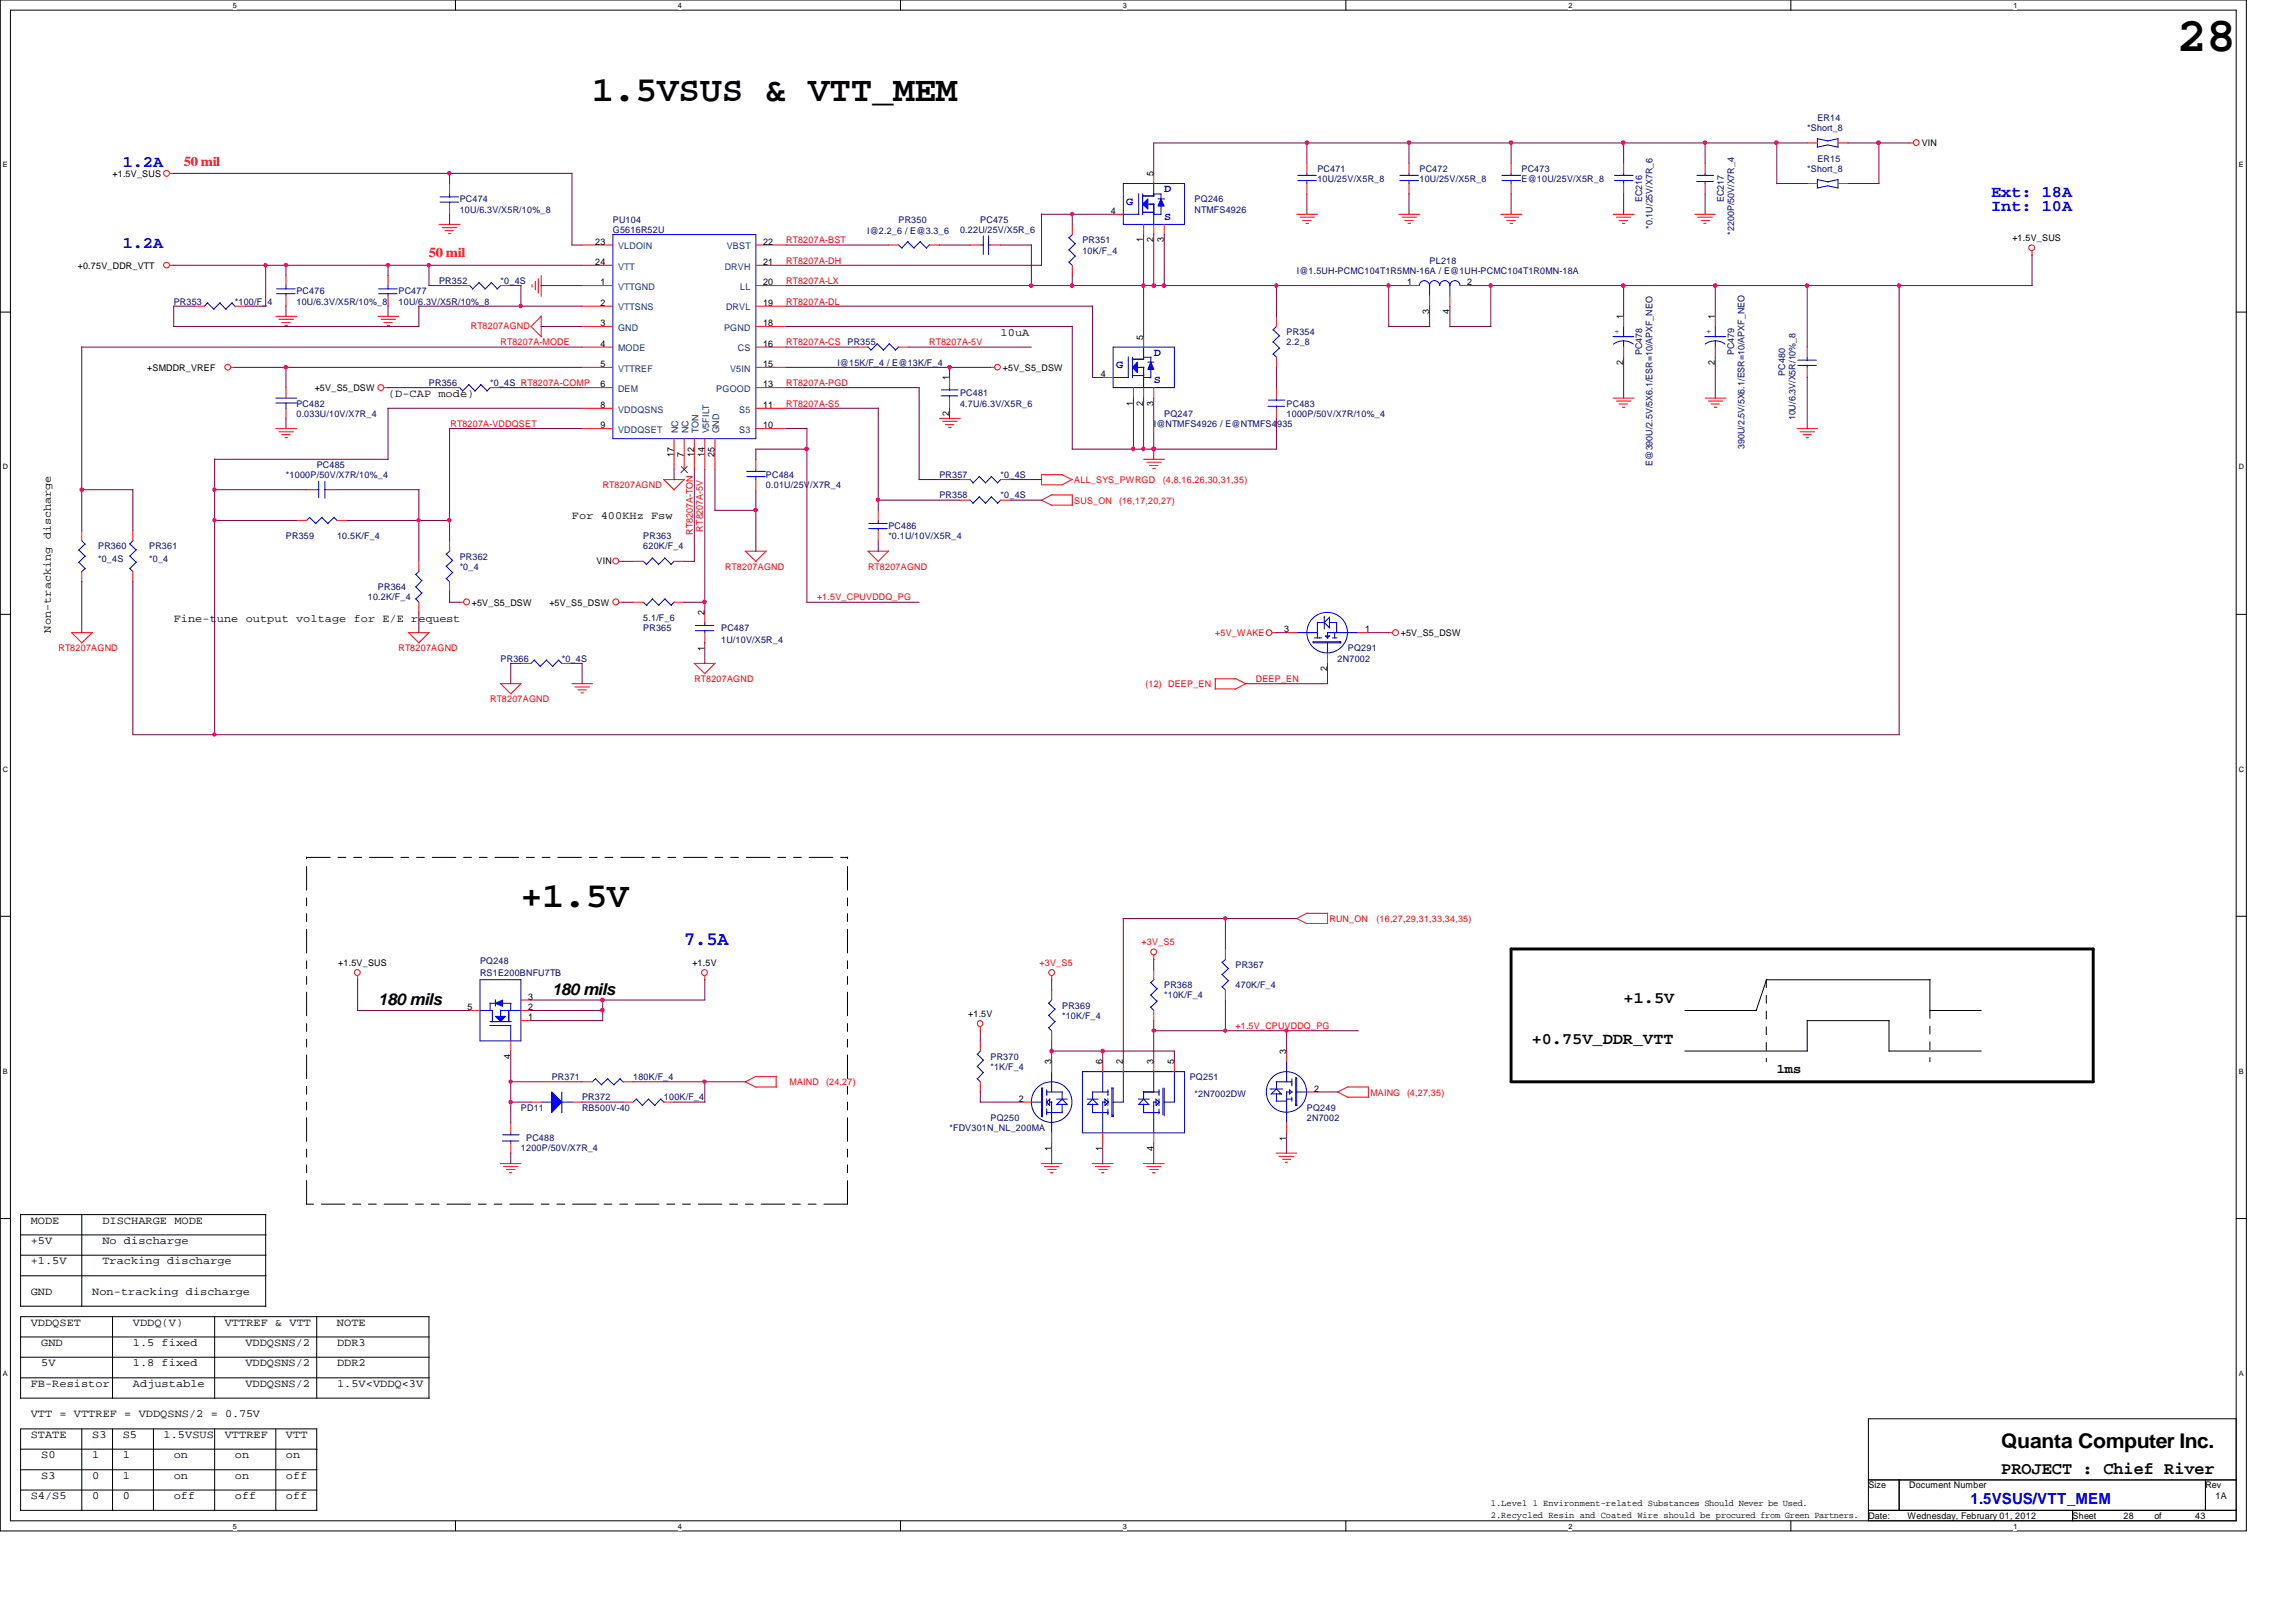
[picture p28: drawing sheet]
<svg xmlns="http://www.w3.org/2000/svg" width="297mm" height="210mm" viewBox="0 0 297 210" stroke-linecap="round" stroke-linejoin="round" font-family="sans-serif">
<defs><g id="words">
<text font-size="6.3" x="281.6" y="6.6">28</text>
<g font-size="4.6">
<text x="76.6" y="13.1">1.5VSUS &amp; VTT_MEM</text>
<text x="67.4" y="117.4">+1.5V</text>
</g>
<text font-size="2.6" x="258.9" y="187.3">Quanta Computer Inc.</text>
<text font-size="2.5" fill="#00f" x="88.5" y="122.3">7.5A</text>
<text font-size="2.2" x="258.9" y="190.7">PROJECT : Chief River</text>
<g font-size="2.1" fill="#00f">
<text x="15.9" y="21.5">1.2A</text>
<text x="257.6" y="25.5">Ext: 18A</text>
<text x="257.6" y="27.3">Int: 10A</text>
<text x="15.9" y="32.1">1.2A</text>
</g>
<g font-size="2.1">
<text x="48.9" y="130">180 mils</text>
<text x="71.4" y="128.7">180 mils</text>
<text x="210.1" y="129.8">+1.5V</text>
<text x="198.2" y="135.1">+0.75V_DDR_VTT</text>
</g>
<text font-size="2" fill="#00f" x="254.9" y="194.7">1.5VSUS/VTT_MEM</text>
<g font-size="1.7" fill="#f00">
<text x="23.8" y="21.4">50 mil</text>
<text x="55.5" y="33.3">50 mil</text>
</g>
<text font-size="1.7" x="229.9" y="138.9">1ms</text>
<g font-size="1.4" fill="#00f">
<text x="145.7" y="26.5">G</text>
<text x="150.6" y="24.9">D</text>
<text x="150.6" y="28.5">S</text>
<text x="144.4" y="47.6">G</text>
<text x="149.3" y="46.1">D</text>
<text x="149.3" y="49.6">S</text>
</g>
<g font-size="1.4">
<text x="129.5" y="43.4">10uA</text>
<text x="50.2" y="51.4">(D-CAP mode)</text>
<text x="74" y="67.2">For 400KHz Fsw</text>
<text x="6.6" y="81.9" transform="rotate(-90 6.6 81.9)">Non-tracking discharge</text>
<text x="22.5" y="80.4">Fine-tune output voltage for E/E request</text>
<text x="4" y="158.4">MODE</text>
<text x="4" y="161">+5V</text>
<text x="13.2" y="158.4">DISCHARGE MODE</text>
<text x="13.2" y="161">No discharge</text>
<text x="4" y="163.6">+1.5V</text>
<text x="4" y="167.6">GND</text>
<text x="11.9" y="167.6">Non-tracking discharge</text>
<text x="13.2" y="163.6">Tracking discharge</text>
<text x="4" y="171.6">VDDQSET</text>
<text x="17.2" y="171.6">VDDQ(V)</text>
<text x="29.1" y="171.6">VTTREF &amp; VTT</text>
<text x="43.6" y="171.6">NOTE</text>
<text x="4" y="179.5">FB-Resistor</text>
<text x="5.3" y="174.2">GND</text>
<text x="5.3" y="176.8">5V</text>
<text x="17.2" y="174.2">1.5 fixed</text>
<text x="17.2" y="176.8">1.8 fixed</text>
<text x="17.2" y="179.5">Adjustable</text>
<text x="31.7" y="174.2">VDDQSNS/2</text>
<text x="31.7" y="176.8">VDDQSNS/2</text>
<text x="31.7" y="179.5">VDDQSNS/2</text>
<text x="43.6" y="174.2">DDR3</text>
<text x="43.6" y="176.8">DDR2</text>
<text x="43.6" y="179.5">1.5V&lt;VDDQ&lt;3V</text>
<text x="4" y="183.4">VTT = VTTREF = VDDQSNS/2 = 0.75V</text>
<text x="4" y="186.1">STATE</text>
<text x="5.3" y="188.7">S0</text>
<text x="5.3" y="191.4">S3</text>
<text x="11.9" y="186.1">S3</text>
<text x="11.9" y="188.7">1</text>
<text x="11.9" y="191.4">0</text>
<text x="15.9" y="186.1">S5</text>
<text x="15.9" y="188.7">1</text>
<text x="15.9" y="191.4">1</text>
<text x="21.2" y="186.1">1.5VSUS</text>
<text x="22.5" y="188.7">on</text>
<text x="22.5" y="191.4">on</text>
<text x="29.1" y="186.1">VTTREF</text>
<text x="30.4" y="188.7">on</text>
<text x="30.4" y="191.4">on</text>
<text x="37" y="186.1">VTT</text>
<text x="37" y="188.7">on</text>
<text x="37" y="191.4">off</text>
<text x="4" y="194">S4/S5</text>
<text x="11.9" y="194">0</text>
<text x="15.9" y="194">0</text>
<text x="22.5" y="194">off</text>
<text x="30.4" y="194">off</text>
<text x="37" y="194">off</text>
</g>
<g font-size="1.2" fill="#000080">
<text x="233.8" y="16.9">*Short_8</text>
<text x="235.1" y="15.6">ER14</text>
<text x="170.4" y="22.2">PC471</text>
<text x="170.4" y="23.5">10U/25V/X5R_8</text>
<text x="183.6" y="22.2">PC472</text>
<text x="183.6" y="23.5">10U/25V/X5R_8</text>
<text x="196.8" y="22.2">PC473</text>
<text x="196.8" y="23.5">E@10U/25V/X5R_8</text>
<text x="233.8" y="22.2">*Short_8</text>
<text x="235.1" y="20.9">ER15</text>
<text x="59.5" y="26.2">PC474</text>
<text x="59.5" y="27.5">10U/6.3V/X5R/10%_8</text>
<text x="79.3" y="28.8">PU104</text>
<text x="116.2" y="28.8">PR350</text>
<text x="126.8" y="28.8">PC475</text>
<text x="154.6" y="26.2">PQ246</text>
<text x="154.6" y="27.5">NTMFS4926</text>
<text x="212.5" y="26.2" transform="rotate(-90 212.5 26.2)">EC216</text>
<text x="213.8" y="29.6" transform="rotate(-90 213.8 29.6)">*0.1U/25V/X7R_6</text>
<text x="223" y="26.2" transform="rotate(-90 223 26.2)">EC217</text>
<text x="79.3" y="30.1">G5616R52U</text>
<text x="112.2" y="30.3">I@2.2_6 / E@3.3_6</text>
<text x="124.2" y="30.1">0.22U/25V/X5R_6</text>
<text x="140" y="31.5">PR351</text>
<text x="140" y="32.8">10K/F_4</text>
<text x="167.8" y="35.4">I@1.5UH-PCMC104T1R5MN-16A / E@1UH-PCMC104T1R0MN-18A</text>
<text x="185" y="34.1">PL218</text>
<text x="224.4" y="30.4" transform="rotate(-90 224.4 30.4)">*2200P/50V/X7R_4</text>
<text x="22.5" y="39.4">PR353</text>
<text x="30.4" y="39.4">*100/F_4</text>
<text x="38.4" y="38.1">PC476</text>
<text x="38.4" y="39.4">10U/6.3V/X5R/10%_8</text>
<text x="51.6" y="38.1">PC477</text>
<text x="51.6" y="39.4">10U/6.3V/X5R/10%_8</text>
<text x="56.8" y="36.7">PR352</text>
<text x="64.8" y="36.7">*0_4S</text>
<text x="108.3" y="47.3">I@15K/F_4 / E@13K/F_4</text>
<text x="109.6" y="44.7">PR355</text>
<text x="166.5" y="43.3">PR354</text>
<text x="166.5" y="44.7">2.2_8</text>
<text x="212.5" y="46" transform="rotate(-90 212.5 46)">PC478</text>
<text x="224.4" y="46" transform="rotate(-90 224.4 46)">PC479</text>
<text x="38.4" y="52.6">PC482</text>
<text x="38.4" y="53.9">0.033U/10V/X7R_4</text>
<text x="55.5" y="50">PR356</text>
<text x="63.4" y="50">*0_4S RT8207A-COMP</text>
<text x="124.2" y="51.3">PC481</text>
<text x="124.2" y="52.6">4.7U/6.3V/X5R_6</text>
<text x="150.6" y="53.9">PQ247</text>
<text x="166.5" y="52.6">PC483</text>
<text x="166.5" y="53.9">1000P/50V/X7R/10%_4</text>
<text x="231" y="48.6" transform="rotate(-90 231 48.6)">PC480</text>
<text x="149.3" y="55.2">I@NTMFS4926 / E@NTMFS4935</text>
<text x="225.7" y="58.1" transform="rotate(-90 225.7 58.1)">390U/2.5V/5X6.1/ESR=10/APXF_NEO</text>
<text x="232.3" y="54.4" transform="rotate(-90 232.3 54.4)">10U/6.3V/X5R/10%_8</text>
<text x="37" y="61.8">*1000P/50V/X7R/10%_4</text>
<text x="41" y="60.5">PC485</text>
<text x="99.1" y="61.8">PC484</text>
<text x="99.1" y="63.2">0.01U/25V/X7R_4</text>
<text x="121.5" y="61.8">PR357</text>
<text x="121.5" y="64.5">PR358</text>
<text x="129.5" y="61.8">*0_4S</text>
<text x="129.5" y="64.5">*0_4S</text>
<text x="213.8" y="60.2" transform="rotate(-90 213.8 60.2)">E@390U/2.5V/5X6.1/ESR=10/APXF_NEO</text>
<text x="12.7" y="71.1">PR360</text>
<text x="19.3" y="71.1">PR361</text>
<text x="37" y="69.8">PR359</text>
<text x="43.6" y="69.8">10.5K/F_4</text>
<text x="83.2" y="69.8">PR363</text>
<text x="83.2" y="71.1">620K/F_4</text>
<text x="114.9" y="68.5">PC486</text>
<text x="114.9" y="69.8">*0.1U/10V/X5R_4</text>
<text x="12.7" y="72.7">*0_4S</text>
<text x="19.3" y="72.7">*0_4</text>
<text x="47.6" y="77.7">10.2K/F_4</text>
<text x="48.9" y="76.4">PR364</text>
<text x="59.5" y="72.4">PR362</text>
<text x="59.5" y="73.7">*0_4</text>
<text x="83.2" y="81.7">PR365</text>
<text x="83.2" y="80.3">5.1/F_6</text>
<text x="93.3" y="81.7">PC487</text>
<text x="93.3" y="83.2">1U/10V/X5R_4</text>
<text x="64.8" y="85.6">PR366</text>
<text x="72.7" y="85.6">*0_4S</text>
<text x="173.1" y="85.6">2N7002</text>
<text x="174.4" y="84.3">PQ291</text>
<text x="62.1" y="124.7">PQ248</text>
<text x="159.8" y="125.3">PR367</text>
<text x="62.1" y="126.3">RS1E200BNFU7TB</text>
<text x="137.4" y="130.5">PR369</text>
<text x="137.4" y="131.9">*10K/F_4</text>
<text x="150.6" y="127.9">PR368</text>
<text x="150.6" y="129.2">*10K/F_4</text>
<text x="159.8" y="127.9">470K/F_4</text>
<text x="128.1" y="137.1">PR370</text>
<text x="67.4" y="143.7">PD11</text>
<text x="71.4" y="139.8">PR371</text>
<text x="75.3" y="142.4">PR372</text>
<text x="75.3" y="143.7">RB500V-40</text>
<text x="81.9" y="139.8">180K/F_4</text>
<text x="85.9" y="142.4">100K/F_4</text>
<text x="128.1" y="138.5">*1K/F_4</text>
<text x="153.9" y="139.8">PQ251</text>
<text x="154.6" y="141.9">*2N7002DW</text>
<text x="169.1" y="143.7">PQ249</text>
<text x="67.4" y="149">1200P/50V/X7R_4</text>
<text x="68.1" y="147.7">PC488</text>
<text x="122.8" y="146.4">*FDV301N_NL_200MA</text>
<text x="128.1" y="145.1">PQ250</text>
<text x="169.1" y="145.1">2N7002</text>
</g>
<g font-size="1.2">
<text x="14.6" y="22.9">+1.5V_SUS</text>
<text x="149.2" y="22.8" transform="rotate(-90 149.2 22.8)">5</text>
<text x="248.6" y="18.9">VIN</text>
<text x="143.7" y="27.7">4</text>
<text x="10.1" y="34.8">+0.75V_DDR_VTT</text>
<text x="77" y="31.7">23</text>
<text x="77" y="34.3">24</text>
<text x="98.7" y="31.7">22</text>
<text x="98.7" y="34.3">21</text>
<text x="147.9" y="31.4" transform="rotate(-90 147.9 31.4)">1</text>
<text x="149.2" y="31.4" transform="rotate(-90 149.2 31.4)">2</text>
<text x="150.6" y="31.4" transform="rotate(-90 150.6 31.4)">3</text>
<text x="260.3" y="31.2">+1.5V_SUS</text>
<text x="77.7" y="36.9">1</text>
<text x="77.7" y="39.6">2</text>
<text x="98.7" y="36.9">20</text>
<text x="98.7" y="39.6">19</text>
<text x="182" y="36.9">1</text>
<text x="184.9" y="40.6" transform="rotate(-90 184.9 40.6)">3</text>
<text x="187.5" y="40.6" transform="rotate(-90 187.5 40.6)">4</text>
<text x="189.8" y="36.9">2</text>
<text x="210" y="41.3" transform="rotate(-90 210 41.3)">1</text>
<text x="221.9" y="41.3" transform="rotate(-90 221.9 41.3)">1</text>
<text x="19" y="48">+SMDDR_VREF</text>
<text x="77.7" y="47.5">5</text>
<text x="77.7" y="44.9">4</text>
<text x="77.7" y="42.2">3</text>
<text x="98.7" y="42.2">18</text>
<text x="98.7" y="44.9">16</text>
<text x="98.7" y="47.5">15</text>
<text x="129.7" y="48">+5V_S5_DSW</text>
<text x="147.9" y="44" transform="rotate(-90 147.9 44)">5</text>
<text x="210" y="47.2" transform="rotate(-90 210 47.2)">2</text>
<text x="221.9" y="47.2" transform="rotate(-90 221.9 47.2)">2</text>
<text x="40.7" y="50.6">+5V_S5_DSW</text>
<text x="77.7" y="50.1">6</text>
<text x="77.7" y="52.8">8</text>
<text x="98.7" y="50.1">13</text>
<text x="98.7" y="52.8">11</text>
<text x="122.8" y="53.8" transform="rotate(-90 122.8 53.8)">2</text>
<text x="122.8" y="49.2" transform="rotate(-90 122.8 49.2)">1</text>
<text x="142.4" y="48.8">4</text>
<text x="146.6" y="52.5" transform="rotate(-90 146.6 52.5)">1</text>
<text x="147.9" y="52.5" transform="rotate(-90 147.9 52.5)">2</text>
<text x="149.2" y="52.5" transform="rotate(-90 149.2 52.5)">3</text>
<text x="77.7" y="55.4">9</text>
<text x="87.2" y="59.1" transform="rotate(-90 87.2 59.1)">17</text>
<text x="88.5" y="59.1" transform="rotate(-90 88.5 59.1)">7</text>
<text x="89.8" y="59.1" transform="rotate(-90 89.8 59.1)">12</text>
<text x="91.1" y="59.1" transform="rotate(-90 91.1 59.1)">14</text>
<text x="92.5" y="59.1" transform="rotate(-90 92.5 59.1)">25</text>
<text x="98.7" y="55.4">10</text>
<text x="77.2" y="72.9">VIN</text>
<text x="61" y="78.4">+5V_S5_DSW</text>
<text x="71.1" y="78.4">+5V_S5_DSW</text>
<text x="91.1" y="79.6" transform="rotate(-90 91.1 79.6)">2</text>
<text x="166.2" y="81.8">3</text>
<text x="176.6" y="81.8">1</text>
<text x="181.2" y="82.3">+5V_S5_DSW</text>
<text x="91.1" y="84.2" transform="rotate(-90 91.1 84.2)">1</text>
<text x="171.7" y="86.9" transform="rotate(-90 171.7 86.9)">2</text>
<text x="43.8" y="125">+1.5V_SUS</text>
<text x="89.6" y="125">+1.5V</text>
<text x="60.5" y="130.7">5</text>
<text x="68.3" y="130.7">2</text>
<text x="68.3" y="129.4">3</text>
<text x="125.3" y="131.6">+1.5V</text>
<text x="66" y="137" transform="rotate(-90 66 137)">4</text>
<text x="68.3" y="132">1</text>
<text x="136" y="137.8" transform="rotate(-90 136 137.8)">3</text>
<text x="142.6" y="137.8" transform="rotate(-90 142.6 137.8)">6</text>
<text x="145.3" y="137.8" transform="rotate(-90 145.3 137.8)">2</text>
<text x="149.2" y="137.8" transform="rotate(-90 149.2 137.8)">3</text>
<text x="151.9" y="137.8" transform="rotate(-90 151.9 137.8)">5</text>
<text x="166.4" y="136.4" transform="rotate(-90 166.4 136.4)">3</text>
<text x="131.8" y="142.6">2</text>
<text x="170" y="141.3">2</text>
<text x="136" y="148.9" transform="rotate(-90 136 148.9)">1</text>
<text x="142.6" y="148.9" transform="rotate(-90 142.6 148.9)">1</text>
<text x="149.2" y="148.9" transform="rotate(-90 149.2 148.9)">4</text>
<text x="166.4" y="147.6" transform="rotate(-90 166.4 147.6)">1</text>
<text x="192.9" y="194.9">1.Level 1 Environment-related Substances Should Never be Used.</text>
<text x="192.9" y="196.5">2.Recycled Resin and Coated Wire should be procured from Green Partners.</text>
<text x="241.7" y="192.6">Size</text>
<text x="241.7" y="196.6">Date:</text>
<text x="246.8" y="196.6">Wednesday, February 01, 2012</text>
<text x="247" y="192.6">Document Number</text>
<text x="268.1" y="196.6">Sheet</text>
<text x="274.7" y="196.6">28</text>
<text x="278.7" y="196.6">of</text>
<text x="284" y="196.6">43</text>
<text x="285.3" y="192.6">Rev</text>
<text x="286.6" y="193.9">1A</text>
</g>
<g font-size="1.2" fill="#004080">
<text x="80" y="32.3">VLDOIN</text>
<text x="80" y="34.9">VTT</text>
<text x="93.8" y="34.9">DRVH</text>
<text x="94" y="32.3">VBST</text>
<text x="80" y="40.2">VTTSNS</text>
<text x="80" y="37.5">VTTGND</text>
<text x="93.9" y="40.2">DRVL</text>
<text x="95.8" y="37.5">LL</text>
<text x="80" y="45.5">MODE</text>
<text x="80" y="42.8">GND</text>
<text x="93.7" y="42.8">PGND</text>
<text x="95.5" y="45.5">CS</text>
<text x="80" y="50.7">DEM</text>
<text x="80" y="53.4">VDDQSNS</text>
<text x="80" y="48.1">VTTREF</text>
<text x="92.7" y="50.7">PGOOD</text>
<text x="94.4" y="48.1">V5IN</text>
<text x="95.6" y="53.4">S5</text>
<text x="80" y="56">VDDQSET</text>
<text x="87.8" y="56.1" transform="rotate(-90 87.8 56.1)">NC</text>
<text x="89.1" y="56.1" transform="rotate(-90 89.1 56.1)">NC</text>
<text x="90.4" y="56.1" transform="rotate(-90 90.4 56.1)">TON</text>
<text x="91.7" y="56.1" transform="rotate(-90 91.7 56.1)">V5FILT</text>
<text x="93" y="56.1" transform="rotate(-90 93 56.1)">GND</text>
<text x="95.6" y="56">S3</text>
</g>
<g font-size="1.2" fill="#f00">
<text x="101.7" y="31.5">RT8207A-BST</text>
<text x="101.7" y="34.1">RT8207A-DH</text>
<text x="101.7" y="36.7">RT8207A-LX</text>
<text x="101.7" y="39.4">RT8207A-DL</text>
<text x="60.9" y="42.5">RT8207AGND</text>
<text x="64.8" y="44.7">RT8207A-MODE</text>
<text x="101.7" y="44.7">RT8207A-CS</text>
<text x="120.2" y="44.7">RT8207A-5V</text>
<text x="101.7" y="50">RT8207A-PGD</text>
<text x="101.7" y="52.6">RT8207A-S5</text>
<text x="58.3" y="55.2">RT8207A-VDDQSET</text>
<text x="78" y="63.2">RT8207AGND</text>
<text x="139" y="62.5">ALL_SYS_PWRGD</text>
<text x="139" y="65.3">SUS_ON</text>
<text x="144.8" y="65.3">(16,17,20,27)</text>
<text x="150.4" y="62.5">(4,8,16,26,30,31,35)</text>
<text x="89.6" y="69.2" transform="rotate(-90 89.6 69.2)">RT8207A-TON</text>
<text x="90.9" y="68.8" transform="rotate(-90 90.9 68.8)">RT8207A-5V</text>
<text x="93.8" y="73.7">RT8207AGND</text>
<text x="105.7" y="77.7">+1.5V_CPUVDDQ_PG</text>
<text x="112.3" y="73.7">RT8207AGND</text>
<text x="157.2" y="82.3">+5V_WAKE</text>
<text x="7.6" y="84.3">RT8207AGND</text>
<text x="51.6" y="84.3">RT8207AGND</text>
<text x="89.8" y="88.3">RT8207AGND</text>
<text x="148.2" y="88.9">(12) DEEP_EN</text>
<text x="162.5" y="88.3">DEEP_EN</text>
<text x="63.4" y="90.9">RT8207AGND</text>
<text x="172" y="119.3">RUN_ON</text>
<text x="178.1" y="119.3">(16,27,29,31,33,34,35)</text>
<text x="134.5" y="125">+3V_S5</text>
<text x="147.7" y="122.3">+3V_S5</text>
<text x="159.8" y="133.2">+1.5V_CPUVDDQ_PG</text>
<text x="102.1" y="140.4">MAIND</text>
<text x="106.9" y="140.4">(24,27)</text>
<text x="177.3" y="141.8">MAING</text>
<text x="182" y="141.8">(4,27,35)</text>
</g>
<g font-size="1.2" fill="#00f">
<text x="208.9" y="43.2">+</text>
<text x="220.7" y="43.2">+</text>
</g>
<g font-size=".9">
<text x="30.1" y="1">5</text>
<text x="87.7" y="1">4</text>
<text x="145.3" y="1">3</text>
<text x="202.9" y="1">2</text>
<text x="260.5" y="1">1</text>
<text x=".4" y="21.7">E</text>
<text x="289.6" y="21.7">E</text>
<text x=".4" y="60.7">D</text>
<text x="289.6" y="60.7">D</text>
<text x=".4" y="99.9">C</text>
<text x="289.6" y="99.9">C</text>
<text x=".4" y="138.9">B</text>
<text x="289.6" y="138.9">B</text>
<text x=".4" y="178.1">A</text>
<text x="289.6" y="178.1">A</text>
<text x="30.1" y="197.8">5</text>
<text x="87.7" y="197.8">4</text>
<text x="145.3" y="197.8">3</text>
<text x="202.9" y="197.8">2</text>
<text x="260.5" y="197.8">1</text>
</g>
</g></defs>
<path d="M0 0h290.6v198.1h-290.6zM1.4 1.3h287.9v195.5h-287.9z" fill="none" stroke="#000" stroke-width=".13"/>
<g fill="#fff">
<path d="M30.1 .2h.5v1h-.5z"/>
<path d="M30.1 197h.5v1h-.5z"/>
</g>
<path d="M58.9 0v1.3M58.9 196.8v1.3" fill="none" stroke="#000" stroke-width=".13"/>
<g fill="#fff">
<path d="M87.7 .2h.5v1h-.5z"/>
<path d="M87.7 197h.5v1h-.5z"/>
</g>
<path d="M116.5 0v1.3M116.5 196.8v1.3" fill="none" stroke="#000" stroke-width=".13"/>
<g fill="#fff">
<path d="M145.3 .2h.5v1h-.5z"/>
<path d="M145.3 197h.5v1h-.5z"/>
</g>
<path d="M174.1 0v1.3M174.1 196.8v1.3" fill="none" stroke="#000" stroke-width=".13"/>
<g fill="#fff">
<path d="M202.9 .2h.5v1h-.5z"/>
<path d="M202.9 197h.5v1h-.5z"/>
</g>
<path d="M231.7 0v1.3M231.7 196.8v1.3" fill="none" stroke="#000" stroke-width=".13"/>
<g fill="#fff">
<path d="M260.5 .2h.5v1h-.5z"/>
<path d="M260.5 197h.5v1h-.5z"/>
<path d="M.4 20.8h.6v1.1h-.6z"/>
<path d="M289.6 20.8h.7v1.1h-.7z"/>
<path d="M.4 59.9h.7v1.1h-.7z"/>
<path d="M289.6 59.9h.7v1.1h-.7z"/>
</g>
<path d="M0 40.4h1.4M289.3 40.4h1.3" fill="none" stroke="#000" stroke-width=".13"/>
<g fill="#fff">
<path d="M.4 99h.7v1.1h-.7z"/>
<path d="M289.6 99h.7v1.1h-.7z"/>
</g>
<path d="M0 79.5h1.4M289.3 79.5h1.3" fill="none" stroke="#000" stroke-width=".13"/>
<g fill="#fff">
<path d="M.4 138.1h.6v1h-.6z"/>
<path d="M289.6 138.1h.7v1h-.7z"/>
</g>
<path d="M0 118.6h1.4M289.3 118.6h1.3" fill="none" stroke="#000" stroke-width=".13"/>
<g fill="#fff">
<path d="M.4 177.2h.6v1.1h-.6z"/>
<path d="M289.6 177.2h.7v1.1h-.7z"/>
</g>
<g fill="none" stroke="#000" stroke-width=".13">
<path d="M218 130.8h9.2M218 136h15.8M228.5 126.8h21.2M228.6 126.7l-1.4 4.1M233.8 132v4M233.8 132.1h10.6M244.4 136h11.9M244.4 132.1v4M249.7 130.8h6.6M249.7 126.8v4M0 157.7h1.4M2.7 157.1v12"/>
<path d="M2.7 157.2h31.7M2.7 159.8h31.7M10.6 157.2v11.9M34.4 157.2v11.9M289.3 157.7h1.3M2.7 173h52.8M2.7 175.6h52.8M2.7 178.3h52.8M2.7 169h31.7M2.7 162.4h31.7M2.7 165.1h31.7M14.6 170.4v10.6"/>
<path d="M27.8 170.4v10.6M41 170.4v10.6M55.5 170.4v10.6M55.5 170.4h-52.8v10.6M2.7 187.5h38.3M2.7 190.2h38.3M2.7 192.8h38.3M2.7 195.5h38.3M2.7 180.9h52.8M10.6 184.9v10.6M14.6 184.9v10.6M19.9 184.9v10.6"/>
<path d="M27.8 184.9v10.6M35.7 184.9v10.6M41 184.9v10.6M41 184.9h-38.3v10.6M241.7 195.5h47.6M241.7 183.6h47.6v13.2h-47.6zM241.7 191.5h47.6M245.7 191.5v4M268.1 195.5v1.3M285.3 191.5v4"/>
</g>
<path d="M39.7 111h70M39.7 155.8v-44.9M109.6 155.8v-44.9M109.6 155.8h-70" fill="none" stroke="#000" stroke-width=".13" stroke-dasharray="3 1 1 1 1 1"/>
<path d="M228.5 126.8v10.6M249.7 130.8v6.6" fill="none" stroke="#000" stroke-width=".13" stroke-dasharray="1 1 1 1 1 1 1 1"/>
<path d="M195.5 122.8h75.3v17.2h-75.3z" fill="none" stroke="#000" stroke-width=".38"/>
<g fill="none" stroke="#f00" stroke-width=".13">
<path d="M247 18.5h.6M22 22.4h.5M22 34.3h.5M56.8 29h2.7M57.2 29.5h1.9M57.6 29.8h1.1M58 30.2h.3M68.8 36.8v.4M69.3 36.4v1.1M69.6 36.1v1.8M70 35.6v2.8M125.5 31.7h1.3"/>
<path d="M128.1 31.7h1.4M167.8 27.7h2.7M168.2 28.1h1.8M168.5 28.5h1.1M168.9 28.9h.4M181 27.7h2.7M181.4 28.1h1.9M181.7 28.5h1.1M182.2 28.9h.3M194.2 27.7h2.7M194.6 28.1h1.9M194.9 28.5h1.1"/>
<path d="M195.4 28.9h.3M208.7 27.7h2.7M209.1 28.1h1.9M209.5 28.5h1.1M209.9 28.9h.3M219.2 27.7h2.7M219.6 28.1h1.9M220.1 28.5h1.1M220.4 28.9h.3M262.9 32.5v.6M29.9 47.5h.5M35.7 55.5h2.7"/>
<path d="M35.7 40.9h2.7M36.1 55.9h1.9M36.1 41.3h1.9M36.4 56.3h1.1M36.4 41.7h1.1M36.9 56.6h.3M36.9 42.1h.3M48.9 40.9h2.7M49.3 41.3h1.9M49.7 41.7h1.1M49.7 50.2h.5M50.1 42.1h.3"/>
<path d="M68.7 42.2l1.3 1.4M70 40.9v2.7M70.1 40.9l-1.4 1.3M121.5 54.1h2.7M122 54.5h1.8M122.3 54.9h1.1M122.7 55.3h.4M128.1 47.5h.6M148 59.4h2.7M148.4 59.8h1.8M208.7 51.5h2.7M209.1 51.9h1.9"/>
<path d="M209.5 52.3h1.1M209.9 52.7h.3M220.6 51.5h2.7M221 51.9h1.9M221.4 52.3h1.1M221.8 52.7h.3M232.5 55.5h2.7M232.9 55.9h1.9M233.3 56.3h1.1M233.7 56.6h.3M59.4 77.9h.6M80.1 77.9h.5"/>
<path d="M80.1 72.6h.5M85.8 62.1h2.7M85.9 62.1l1.3 1.3M88.6 62l-1.4 1.4M96.4 71.3h2.7M96.4 71.3l1.4 1.4M99.1 71.3l-1.3 1.3M112.3 71.3h2.6M112.3 71.3l1.4 1.4M115 71.3l-1.4 1.3M134.7 61.4v1.3h2.8M134.7 61.4h2.8"/>
<path d="M136.1 64.1h2.7M136.1 65.4h2.7M136.1 64l-1.4 .7 1.4 .7M137.4 61.4l1.4 .7M138.7 64.1v1.3M138.8 62l-1.4 .7M148.7 60.2h1.1M149.1 60.6h.4M9.2 81.8l1.4 1.4M9.3 81.9h2.7M11.9 81.9l-1.4 1.3M52.8 81.9h2.7"/>
<path d="M52.9 81.9l1.3 1.3M55.5 81.8l-1.3 1.4M64.7 88.5h2.7M64.8 88.5l1.3 1.3M67.4 88.4l-1.3 1.4M74 88.5h2.7M74.4 88.9h1.9M74.8 89.3h1.1M75.2 89.7h.3M89.8 85.9h2.7M89.8 85.9l1.4 1.3M92.5 85.8l-1.3 1.4"/>
<path d="M157.2 87.8h2.6M157.2 89.2h2.6M157.2 87.8v1.4M159.8 87.8l1.4 .7-1.4 .7M164.6 81.9h.6M179.6 81.9h.6M169.1 119.5h2.7M169.1 118.2h2.7M169.1 118.2l-1.3 .7 1.3 .6M171.7 118.2v1.3M46.3 126.3v.5M91.2 126.3v.5"/>
<path d="M97.8 139.3h2.7M97.8 139.3l-1.4 .7 1.4 .7M100.4 139.3v1.4M126.8 132.9v.5M136.1 126.3v.5M142.7 137.4v1.3M145.3 137.4v1.3M149.3 123.6v.6M149.3 137.4v1.3M151.9 137.4v1.3M64.7 150.6h2.7M65.1 151h1.9"/>
<path d="M65.5 151.3h1.1M65.9 151.8h.3M97.8 140.7h2.7M134.7 150.6h2.7M135.1 151h1.9M135.5 151.3h1.1M135.9 151.8h.3M141.3 150.6h2.7M141.7 151h1.9M142.2 151.3h1.1M142.5 151.8h.3M142.7 146.6v1.3"/>
<path d="M147.9 150.6h2.7M148.3 151h1.9M148.8 151.3h1.1M149.1 151.8h.3M149.3 146.6v1.3M165.1 149.2h2.7M165.5 149.6h1.9M165.9 150h1.1M166.3 150.4h.3M174.4 140.7h2.7M174.4 142h2.7M174.4 140.6l-1.3 .7 1.3 .7"/>
<path d="M177 140.7v1.3"/>
<circle cx="247.9" cy="18.5" r=".38"/>
<circle cx="21.5" cy="22.4" r=".38"/>
<circle cx="21.6" cy="34.3" r=".37"/>
<circle cx="262.9" cy="32.1" r=".37"/>
<circle cx="29.5" cy="47.5" r=".37"/>
<circle cx="49.3" cy="50.2" r=".38"/>
<circle cx="129" cy="47.5" r=".37"/>
<circle cx="60.4" cy="77.9" r=".38"/>
<circle cx="79.7" cy="77.9" r=".38"/>
<circle cx="79.7" cy="72.6" r=".38"/>
<circle cx="164.2" cy="81.9" r=".38"/>
<circle cx="180.6" cy="81.9" r=".38"/>
<circle cx="46.2" cy="125.9" r=".38"/>
<circle cx="91.1" cy="125.9" r=".38"/>
<circle cx="126.8" cy="132.5" r=".38"/>
<circle cx="136.1" cy="125.9" r=".38"/>
<circle cx="149.3" cy="123.2" r=".38"/>
</g>
<g fill="none" stroke="#00f" stroke-width=".13">
<path d="M126.8 31.7h.5M127.2 30.5v2.4M127.8 31.7h.3M127.9 30.5v2.4M140 138.7h13.2v7.9h-13.2zM142.7 138.6v2.7M145.3 138.6v4h-1.3M149.3 138.6v2.7M151.9 138.6v4h-1.3M140.7 143l.6-.8 .8 .8M140.7 142.2h1.4M140.7 142.9h1.3"/>
<path d="M141.3 141.3h2.1M141.3 141.3v1M141.3 142.9v1.1M141.3 144h2.1M142.6 142.6h.4M142.7 142.6v4M142.9 142.2l.5 .5M143 142.2v.9M143.1 142.9l-.1 .1M143.3 141v.8M143.3 142.2v.9M143.3 143.5v.8"/>
<path d="M143.4 142.6l-.3 .3M143.8 140.8h.2v3.7M143.8 140.8v3.7M143.8 144.5h.3M147.3 142.2h1.4M147.3 143l.7-.8 .7 .8M147.3 142.9h1.2M147.9 141.3h2.1M148 144h2M148 141.3v1M148 142.9v1.1M149.2 142.6h.4"/>
<path d="M149.3 142.6v4M149.5 142.2l.5 .5M149.6 142.2v.9M149.7 142.9l-.1 .1M149.9 141v.8M149.9 142.2v.9M149.9 143.5v.6M150 142.6l-.3 .3M150.4 140.8v3.5M150.6 140.8v3.6"/>
</g>
<path d="M147.1 46.9v1.3l-.6-.7z" fill="#00f"/>
<path d="M147.1 46.9v1.3l-.6-.7z" fill="none" stroke="#00f" stroke-width=".13"/>
<path d="M148.9 46.9l.4 .9h-.8z" fill="#00f"/>
<g fill="none" stroke="#00f" stroke-width=".13">
<path d="M26.8 39.2l.9 .8M26.9 39.2l-.4 .4M28.4 39.2l.8 .8M28.5 39.2l-.9 .8M30 39.2l.4 .5M30.1 39.2l-.9 .8M35.8 37.4h2.4M35.8 38h2.4M37 37v.4M37 38v.3M56.9 25.5h2.4M56.9 26.2h2.4"/>
<path d="M58.2 25.1v.4M58.2 26.1v.3M60.7 36.9l.5 .5M61.9 36.5l.9 .9M62 36.6l-.9 .8M63.5 36.5l.8 .9M63.6 36.6l-.9 .8M64.8 37l-.5 .4M79.3 30.4h18.5v26.4h-18.5zM116.2 31.7l.5 .4M117.4 31.3l.9 .8M117.5 31.2l-.8 .9"/>
<path d="M119 31.3l.9 .8M119.1 31.2l-.9 .9M120.3 31.7l-.5 .4M181.1 23.4h2.4M181.1 22.7h2.4M182.3 22.4v.3M182.3 23.3v.4M183.6 37a.66 .66 0 0 1 .7-.7 .66 .66 0 0 1 .7 .7 .66 .66 0 0 1 .6-.7 .66 .66 0 0 1 .7 .7 .66 .66 0 0 1 .6-.7 .66 .66 0 0 1 .7 .7 .66 .66 0 0 1 .6-.7 .66 .66 0 0 1 .7 .7M185 36.9v1.4M187.6 36.9v1.4M194.3 23.4h2.4M194.3 22.7h2.4"/>
<path d="M195.5 22.4v.3M195.5 23.3v.4M219.5 23.5h2.2M219.5 22.7h2.2M220.6 22.4v.3M220.6 23.5v.2M235.1 24.3l1.4-.3 1.3 .3M235.1 23.2l1.4 .3M235.1 23.2v1.1M237.8 23.2l-1.4 .3M237.8 23.2v1.1M59.4 50.1l.5 .5"/>
<path d="M60.6 49.7l.9 .9M60.7 49.8l-.9 .8M62.2 49.7l.8 .9M62.2 49.8l-.8 .8M63.4 50.2l-.4 .4M112.3 44.9l.4 .4M113.4 44.4l.9 .9M113.5 44.5l-.9 .8M115 44.4l.9 .9M115.1 44.5l-.8 .8M116.2 44.9l-.4 .4M144 48.9h2"/>
<path d="M144 44.9h7.9v5.3h-7.9zM146 46.2v2.7M146.5 46.5h1.5M146.5 46.2v2.7M146.5 48.6h1.5M147.1 47.5h.9M147.9 48.9h1M148 44.9v1.6M148 47.5v2.7M148 46.2h.9M148.5 46.9h.8M148.9 46.9l.4 .9h-.8z"/>
<path d="M148.9 46.2v.7M148.9 47.8v1.1M208.7 43.6h2.7M210.1 44.1a2.03 2.03 0 0 0-1.4 .4M210.1 44.1a2.08 2.08 0 0 1 1.2 .4M210.1 42.2v1.4M210.1 44.1v.9M232.6 46.6h2.4M232.6 47.3h2.4M233.8 46.2v.5M233.8 47.2v.3M10.2 71.2l.8 .8"/>
<path d="M10.2 72.8l.8 .8M10.6 70l.4 .4M11 70.4l-.8 .8M11 72l-.8 .8M11 73.6l-.5 .4M40 67l.9 .8M40.1 66.9l-.4 .5M41.7 67l.8 .8M41.7 66.9l-.9 .8M43.2 67l.4 .4M43.3 66.9l-.9 .8M112.4 67.7h2.4"/>
<path d="M112.4 68.4h2.4M113.6 67.4v.4M113.6 68.4v.3M125.5 62l.4 .5M126.7 61.6l.8 .9M126.7 61.7l-.8 .8M128.2 61.6l.9 .9M128.3 61.7l-.8 .8M129.5 62.1l-.5 .4M69.1 85.4l.8 .9M69.2 85.4l-.5 .5M70.7 85.4l.8 .9"/>
<path d="M70.7 85.4l-.8 .8M72.3 85.4l.4 .5M72.3 85.4l-.8 .8M90 80.9h2.4M90 81.6h2.4M91.2 80.6v.4M91.2 81.6v.3M77 139.6l.8 .8M77.1 139.6l-.5 .4M78.6 139.6l.9 .8M78.7 139.6l-.9 .8M80.2 139.6l.4 .4"/>
<path d="M80.3 139.6l-.9 .8M135.6 133l.5 .4M135.6 131.4l.9 .8M135.6 129.8l.9 .8M136.1 129.4l-.4 .4M136.5 132.2l-.8 .8M136.5 130.6l-.8 .8M148.8 130.3l.5 .5M148.8 128.7l.9 .9M148.8 127.1l.9 .9M149.3 126.7l-.4 .5M149.7 129.5l-.8 .8"/>
<path d="M149.7 127.9l-.8 .9M158.1 127.7l.4 .4M158.1 126.1l.8 .8M158.1 124.5l.8 .8M158.6 124.1l-.5 .4M159 126.9l-.9 .8M159 125.3l-.9 .8M165.1 140h2.1M165.1 140v1M166.5 137.3v2.7M167.1 139.6v.9M167.6 139.5h.2v3.6"/>
<path d="M167.6 139.5v3.6M164.3 140.9h1.7M164.4 141.6l.7-.7 .7 .7M164.5 141.6h1.3M165.1 142.5h1.4M165.1 141.5v1M166.5 141.3v4M166.5 142.2h.7M166.5 141.3h.4M166.8 141v.6M166.8 141.1l.4 .3M167.1 142v.5"/>
<path d="M167.2 141.3l-.4 .3M167.6 143h.2M167.7 141.3h1.4"/>
<circle cx="166.4" cy="141.3" r="2.62"/>
</g>
<g fill="none" stroke="#f00" stroke-width=".13">
<path d="M25.1 39.6h1.4M30.4 39.6h1.3M37 35.6v1.4M37 38.3v1.3M58.2 23.7v1.4M58.2 26.4v1.3M59.5 37h1.3M64.8 37h1.3M75.3 37h4M75.3 39.6h4M75.3 31.7h4M75.3 34.3h4"/>
<path d="M97.8 37h3.9M97.8 39.6h3.9M97.8 31.7h3.9M97.8 34.3h3.9M114.9 31.7h1.3M120.2 31.7h1.3M182.3 37h1.3M182.3 21.1v1.3M182.3 23.7v1.4M185 38.3v1.3M187.6 38.3v1.3M188.9 37h1.3"/>
<path d="M195.5 21.1v1.3M195.5 23.7v1.4M220.6 21.1v1.3M220.6 23.7v1.4M233.8 23.7h1.3M237.8 23.7h1.3M58.2 50.2h1.3M63.4 50.2h1.4M75.3 42.2h4M75.3 44.9h4M75.3 47.5h4M75.3 50.2h4"/>
<path d="M75.3 52.8h4M75.3 55.5h4M87.2 56.8v3.9M88.5 56.8v3.9M89.8 56.8v3.9M91.2 56.8v3.9M92.5 56.8v3.9M97.8 42.2h3.9M97.8 44.9h3.9M97.8 47.5h3.9M97.8 50.2h3.9M97.8 52.8h3.9"/>
<path d="M97.8 55.5h3.9M111 44.9h1.3M116.2 44.9h1.4M142.7 48.9h1.3M146.6 50.2v1.3M148 43.6v1.3M148 50.2v1.3M149.3 50.2v1.3M210.1 40.9v1.3M210.1 44.9v1.3M233.8 44.9v1.3M233.8 47.5v1.4"/>
<path d="M10.6 68.7v1.3M10.6 74v1.3M38.4 67.4h1.3M43.6 67.4h1.4M91.2 79.2v1.4M113.6 66v1.4M113.6 68.7v1.3M124.2 62.1h1.3M129.5 62.1h1.3M67.4 85.9h1.3M72.7 85.9h1.3M91.2 81.9v1.3"/>
<path d="M75.3 140h1.3M80.6 140h1.3M136.1 128.1v1.3M136.1 133.4v1.3M149.3 125.5v1.3M149.3 130.8v1.3M158.5 122.8v1.4M158.5 128.1v1.3M166.5 136v1.4M166.5 145.3v1.3M169.1 141.3h1.3"/>
</g>
<path d="M88.1 60.4l.8 .8M88.9 60.4l-.8 .8" fill="none" stroke="#804000" stroke-width=".13"/>
<path d="M64.1 131.5h1.3l-.6 .7z" fill="#00f"/>
<path d="M64.1 131.5h1.3l-.6 .7z" fill="none" stroke="#00f" stroke-width=".13"/>
<path d="M64.1 129.8l.9-.4v.8z" fill="#00f"/>
<g fill="none" stroke="#00f" stroke-width=".13">
<path d="M138.3 33.9l.4 .4M138.3 32.3l.8 .8M138.3 30.7l.8 .8M138.8 30.3l-.5 .5M139.1 33.1l-.8 .9M139.1 31.5l-.8 .8M208.9 23.4h2.4M208.9 22.7h2.4M210.1 22.4v.3M210.1 23.3v.4M164.7 42.7l.9 .8M164.7 44.2l.9 .9"/>
<path d="M164.7 45.8l.5 .5M165.1 42.2l-.4 .5M165.5 43.4l-.8 .9M165.5 45l-.8 .8M16.8 73.5l.4 .5M16.8 71.9l.8 .9M16.8 70.4l.8 .8M17.2 69.9l-.4 .5M17.6 72.7l-.8 .9M17.6 71.1l-.8 .9M83.2 72.6l.4 .4M84.4 72.2l.8 .8"/>
<path d="M84.4 72.2l-.8 .9M86 72.2l.8 .8M86 72.2l-.8 .9M87.2 72.6l-.4 .5M171.3 79.7v1.7M172 79.9v1.3M172 79.8l-.7 .8 .7 .7M167.7 81.9h2.7M169.9 83v.2h3.6M169.9 83.1h3.6M170 82.5h1M170.4 80.5v2.1"/>
<path d="M170.4 80.6h1M171.4 82.3h.6M171.5 82.3l.3 .3M171.7 81.9h4M171.7 81.9v.4M171.7 83.1v1.4M172 80.6h.9M172 82.3l-.3 .3M172.4 82.5h.6M172.7 81.9v.7M172.9 80.5v1.4M173.4 83.1v.1"/>
<path d="M62.1 130.8h1.7M62.1 126.8h5.3v7.9h-5.3zM63.4 132.7h2.7M63.4 132.2h2.7M63.4 129.8v1M63.4 129.8h.7M63.7 130.8v1.4M64.1 129.8l.9-.4v.8zM64.1 129.4v.8M64.8 130.8h2.6M64.8 130.7v.8M65 129.8h1.1"/>
<path d="M65.8 130.7v1.5M66.1 129.8v1M66.1 132.7v2M126.4 139.6l.4 .4M126.4 138l.8 .8M126.4 136.4l.8 .8M126.9 136l-.5 .4M127.3 138.8l-.9 .8M127.3 137.2l-.9 .8M136.1 138.6v2.7M65 147.7h2.1M65 146.9h2.2"/>
<path d="M66.1 146.6v.3M66.1 147.6v.3M82.3 142.2l.8 .9M82.4 142.2l-.5 .4M83.9 142.2l.8 .9M83.9 142.2l-.8 .8M85.5 142.2l.4 .5M85.5 142.2l-.8 .8M133.4 142.6h1.4M134.7 144.5h.2M134.9 140.8v3.7M134.9 140.8h-.2v3.7"/>
<path d="M135.4 141.3h2.1M135.4 142.6l.3 .3M135.4 144h2M135.4 141v.8M135.4 142.2v.9M135.4 143.5v.8M135.6 142.9l.2 .1M135.8 142.6h.3M135.8 142.2v.9M135.8 142.2l-.4 .5M136.1 142.6v4M136.7 143l.7-.8 .7 .8"/>
<path d="M136.7 142.2h1.4M136.7 142.9h1.3M137.4 141.3v1M137.4 142.9v1.1"/>
<circle cx="171.7" cy="81.9" r="2.63"/>
<circle cx="136.1" cy="142.6" r="2.63"/>
</g>
<g fill="none" stroke="#f00" stroke-width=".13">
<path d="M138.7 29v1.4M138.7 34.3v1.3M210.1 21.1v1.3M210.1 23.7v1.4M165.1 40.9v1.3M165.1 46.2v1.3M17.2 68.7v1.3M17.2 74v1.3M81.9 72.6h1.3M87.2 72.6h1.3M166.5 81.9h1.3M171.7 84.5v1.4"/>
<path d="M175.7 81.9h1.3M60.8 130.8h1.3M66.1 134.7v1.3M67.4 130.8h1.3M67.4 132.1h1.3M67.4 129.4h1.3M126.8 134.7v1.3M126.8 140v1.3M136.1 137.4v1.3M66.1 145.3v1.3M66.1 147.9v1.3M80.6 142.6h1.3"/>
<path d="M85.9 142.6h1.3M132.1 142.6h1.3M136.1 146.6v1.3"/>
</g>
<path d="M71.4 141.3l1.3 1.3-1.3 1.4z" fill="#00f"/>
<g fill="none" stroke="#00f" stroke-width=".13">
<path d="M235.1 19l1.4-.2 1.3 .2M235.1 17.9l1.4 .3M235.1 17.9v1.1M237.8 17.9l-1.4 .3M237.8 17.9v1.1M49 37.4h2.4M49 38h2.4M50.2 37v.4M50.2 38v.3M167.9 23.4h2.4M167.9 22.7h2.4M169.1 22.4v.3"/>
<path d="M169.1 23.3v.4M35.7 51.5h2.7M35.7 52.2h2.7M37 52.1v.7M121.7 51.2h2.2M121.8 50.5h2.1M122.8 50.2v.3M122.8 51.2v.3M164 52.6h2.2M164.1 51.8h2.1M165.1 51.5v.3M165.1 52.5v.3"/>
<path d="M220.6 43.6h2.7M221.9 44.1a2.12 2.12 0 0 0-1.3 .4M221.9 44.1a1.92 1.92 0 0 1 1.3 .4M221.9 42.2v1.4M221.9 44.1v.9M41 63.4h.3M41.2 62.3v2.1M42 63.4h.3M42 62.3v2.2M53.8 77.5l.4 .4M53.8 75.9l.8 .9M53.8 74.3l.8 .8"/>
<path d="M54.2 73.9l-.4 .4M54.6 76.7l-.8 .8M54.6 75.1l-.8 .8M57.7 74.8l.5 .5M57.7 73.2l.8 .9M57.7 71.7l.8 .8M58.2 71.3l-.5 .4M58.6 74l-.9 .9M58.6 72.5l-.9 .8M83.2 77.9l.5 .5M84.4 77.5l.9 .9M84.5 77.5l-.9 .8"/>
<path d="M86 77.5l.9 .9M86.1 77.5l-.9 .8M87.2 77.9l-.4 .4M96.6 61.7h2.4M96.6 61h2.4M97.8 60.7v.3M97.8 61.6v.5M125.5 64.7l.4 .4M126.7 64.3l.8 .8M126.7 64.3l-.8 .9M128.2 64.3l.9 .8M128.3 64.3l-.8 .9"/>
<path d="M129.5 64.7l-.5 .5M70 142.6h1.4M71.4 141.3l1.3 1.3-1.3 1.4zM72.7 141.3v2.7M72.7 142.6h1.3"/>
</g>
<g fill="none" stroke="#f00" stroke-width=".13">
<path d="M233.8 18.5h1.3M237.8 18.5h1.3M50.2 35.6v1.4M50.2 38.3v1.3M169.1 21.1v1.3M169.1 23.7v1.4M37 50.2v1.3M37 52.8v1.3M97.8 59.4v1.3M122.8 48.9v1.3M122.8 51.5v1.3M165.1 50.2v1.3"/>
<path d="M165.1 52.8v1.3M221.9 40.9v1.3M221.9 44.9v1.3M39.7 63.4h1.3M42.3 63.4h1.3M54.2 72.6v1.4M54.2 77.9v1.3M58.2 70v1.3M58.2 75.3v1.3M81.9 77.9h1.3M87.2 77.9h1.3M97.8 62.1v1.3"/>
<path d="M124.2 64.7h1.3M129.5 64.7h1.3M68.7 142.6h1.3M74 142.6h1.3"/>
</g>
<path d="M147.8 26.4l.7-.7v1.4z" fill="#00f"/>
<path d="M147.8 26.4l.7-.7v1.4z" fill="none" stroke="#00f" stroke-width=".13"/>
<path d="M150.2 25.7l.4 1h-.8z" fill="#00f"/>
<g fill="none" stroke="#00f" stroke-width=".13">
<path d="M145.3 27.7h2.1M145.3 23.7h7.9v5.3h-7.9zM147.3 25.1v2.6M147.8 25.4h1.5M147.8 25.1v2.7M147.8 27.5h1.5M148.5 26.4h.8M149.2 27.7h1M149.3 23.7v1.7M149.3 26.4v2.7M149.3 25.1h.9M149.8 25.7h.9"/>
<path d="M150.2 25.7l.4 1h-.8zM150.2 25.1v.7M150.2 26.7v1.1"/>
</g>
<path d="M144 27.7h1.3M148 29v1.4M149.3 22.4v1.3M149.3 29v1.4M150.6 29v1.4" fill="none" stroke="#f00" stroke-width=".13"/>
<g fill="none" stroke="#800040" stroke-width=".13">
<path d="M149.2 18.5h84.6M149.3 18.5v4M169.1 18.5v2.6M182.3 18.5v2.6M195.5 18.5v2.6M210.1 18.5v2.6M220.6 18.5v2.6M229.9 18.5v5.3M239.1 18.5h7.9M243.1 18.5v5.2M22.4 22.4h51.6M22.5 39.6h2.7"/>
<path d="M22.5 34.3h52.8M22.5 39.6v2.6M31.7 39.6h2.7M34.4 34.3v5.3M37 34.3v1.3M37 39.6v1.3M50.2 34.3v1.4M50.2 39.6v1.3M54.1 39.6h21.2M54.2 39.6v2.7M55.5 37h4M55.5 34.3v2.7"/>
<path d="M58.2 22.4v1.4M58.2 27.7v1.3M66.1 37h1.3M67.4 37v2.7M70 37h5.3M74 31.7h1.3M74 22.4v9.3M101.7 37h80.6M101.7 39.6h39.6M101.7 31.7h13.2M121.5 31.7h4M129.4 31.7h4"/>
<path d="M133.4 31.7v5.3M134.7 27.7h9.3M134.7 27.7v6.6h-33M138.7 27.7v1.3M138.7 35.6v1.4M141.3 39.6v9.3M148 30.4v13.2M149.3 30.3v6.7M150.6 30.3v6.7M165.1 36.9v4M169.1 25.1v2.6M179.7 37v5.3"/>
<path d="M182.3 25.1v2.6M185 39.6v2.6M187.6 39.6v2.7M190.2 37h72.7M192.9 36.9v5.3M195.5 25.1v2.6M210.1 25.1v2.6M210.1 36.9v4M220.6 25.1v2.6M221.9 36.9v4M229.9 23.7h3.9M233.8 36.9v8"/>
<path d="M239.1 23.7h4M245.7 36.9v58.2M262.9 33v4M10.5 44.9h64.8M10.6 44.9v23.8M22.4 42.2h31.8M27.7 59.4h22.5M27.8 59.4v35.7M30.3 47.5h45M37 47.5v2.7M37 54.1v1.4M50.2 50.2h8"/>
<path d="M50.2 52.8h25.1M50.2 52.8v6.7M58.1 55.5h17.2M58.2 55.4v14.6M64.7 50.2h10.6M70 42.2h5.3M97.7 58.1h6.7M97.8 58.1v1.4M101.7 47.5h26.4M101.7 55.5h2.7M101.7 50.2h17.2M101.7 44.9h9.3"/>
<path d="M101.7 52.8h11.9M101.7 42.2h37M104.4 55.4v22.5M113.6 52.8v13.2M117.6 44.9h15.8M118.9 50.1v12M122.8 47.5v1.4M122.8 52.8v1.4M138.7 42.2v15.9M141.3 48.9h1.4M146.6 51.5v6.6M148 51.5v6.6"/>
<path d="M149.3 51.5v7.9M165.1 47.5v2.7M165.1 54.1v4h-26.4M179.7 42.2h5.3M187.6 42.2h5.3M210.1 46.2v5.3M221.9 46.2v5.3M233.8 48.8v6.7M10.5 63.4h6.7M10.6 75.2v6.7M17.2 63.3v5.4M17.2 75.2v19.9h228.5"/>
<path d="M27.7 63.4h12M27.7 67.4h10.7M43.6 63.4h10.6M44.9 67.4h13.3M54.2 63.3v9.3M54.2 79.2v2.7M58.1 77.9h1.4M58.2 76.5v1.4M80.6 77.9h1.3M80.6 72.6h1.3M87.2 60.7v1.4M88.5 77.9h2.7"/>
<path d="M88.5 72.6h1.3M89.8 60.7v12M91.2 60.7v18.5M92.5 60.7v5.4M92.5 66h5.3M97.8 63.4v8M104.3 77.9h14.6M113.6 64.7h10.6M113.6 70v1.4M118.9 62.1h5.3M130.8 64.7h3.9M130.8 62.1h4"/>
<path d="M66 85.9h1.4M66.1 85.8v2.7M74 85.9h1.3M75.3 85.8v2.7M91.2 83.1v2.8M161.2 88.5h10.6M165.1 81.9h1.4M171.7 85.8v2.7M177 81.9h2.7M145.3 118.9h22.5M145.3 118.9v18.5M158.5 118.8v4"/>
<path d="M46.2 130.8h14.6M46.3 126.7v4.1M66 140h9.3M66.1 136v9.3M68.7 130.8h9.3M78 129.4v2.7h-9.3M81.9 140h14.6M91.2 126.7v2.7h-22.5M91.2 140v2.6M126.8 133.4v1.3M136 136h16M136.1 126.8v1.3"/>
<path d="M136.1 134.7v2.7M142.7 136v1.4M149.3 124.1v1.4M149.3 132.1v5.3M149.3 133.4h26.4M151.9 136v1.4M158.5 129.4v4M166.5 133.3v2.7M66 142.6h2.7M66.1 149.2v1.4M75.3 142.6h5.3M87.2 142.6h4"/>
<path d="M126.8 142.6h5.3M126.8 141.3v1.3M136.1 147.9v2.7M142.7 147.9v2.7M149.3 147.9v2.7M166.5 146.6v2.7M170.4 141.3h2.7"/>
</g>
<circle cx="169.1" cy="18.5" r=".26" fill="#f0f"/>
<circle cx="169.1" cy="18.5" r=".26" fill="none" stroke="#f0f" stroke-width=".13"/>
<circle cx="182.3" cy="18.5" r=".26" fill="#f0f"/>
<circle cx="182.3" cy="18.5" r=".26" fill="none" stroke="#f0f" stroke-width=".13"/>
<circle cx="37" cy="47.5" r=".25" fill="#f0f"/>
<circle cx="37" cy="47.5" r=".25" fill="none" stroke="#f0f" stroke-width=".13"/>
<path d="M138.5 36.8l.2-.1 .2 .1v.3l-.2 .1-.2-.1z" fill-rule="evenodd" fill="#f0f"/>
<path d="M138.5 36.8l.2-.1 .2 .1v.3l-.2 .1-.2-.1z" fill="none" stroke="#f0f" stroke-width=".13"/>
<circle cx="10.6" cy="63.4" r=".26" fill="#f0f"/>
<circle cx="10.6" cy="63.4" r=".26" fill="none" stroke="#f0f" stroke-width=".13"/>
<path d="M220.4 18.3l.2-.1 .2 .1-.1 .3-.1 .1-.2-.1z" fill-rule="evenodd" fill="#f0f"/>
<path d="M220.4 18.3l.2-.1 .2 .1-.1 .3-.1 .1-.2-.1z" fill="none" stroke="#f0f" stroke-width=".13"/>
<circle cx="210" cy="18.5" r=".26" fill="#f0f"/>
<circle cx="210" cy="18.5" r=".26" fill="none" stroke="#f0f" stroke-width=".13"/>
<circle cx="122.9" cy="47.5" r=".25" fill="#f0f"/>
<circle cx="122.9" cy="47.5" r=".25" fill="none" stroke="#f0f" stroke-width=".13"/>
<path d="M138.5 27.5h.4v.2v.2h-.2h-.2z" fill-rule="evenodd" fill="#f0f"/>
<path d="M138.5 27.5h.4v.2v.2h-.2h-.2z" fill="none" stroke="#f0f" stroke-width=".13"/>
<circle cx="58.1" cy="67.3" r=".25" fill="#f0f"/>
<circle cx="58.1" cy="67.3" r=".25" fill="none" stroke="#f0f" stroke-width=".13"/>
<circle cx="195.5" cy="18.5" r=".26" fill="#f0f"/>
<circle cx="195.5" cy="18.5" r=".26" fill="none" stroke="#f0f" stroke-width=".13"/>
<path d="M133.2 36.8l.2-.1 .2 .1v.3l-.2 .1-.2-.1z" fill-rule="evenodd" fill="#f0f"/>
<path d="M133.2 36.8l.2-.1 .2 .1v.3l-.2 .1-.2-.1z" fill="none" stroke="#f0f" stroke-width=".13"/>
<path d="M54 67.2h.3l.1 .1-.1 .2-.2 .1-.1-.1z" fill-rule="evenodd" fill="#f0f"/>
<path d="M54 67.2h.3l.1 .1-.1 .2-.2 .1-.1-.1z" fill="none" stroke="#f0f" stroke-width=".13"/>
<circle cx="150.6" cy="37" r=".26" fill="#f0f"/>
<circle cx="150.6" cy="37" r=".26" fill="none" stroke="#f0f" stroke-width=".13"/>
<path d="M113.4 64.5l.2-.1 .2 .1v.4h-.2h-.2z" fill-rule="evenodd" fill="#f0f"/>
<path d="M113.4 64.5l.2-.1 .2 .1v.4h-.2h-.2z" fill="none" stroke="#f0f" stroke-width=".13"/>
<circle cx="149.3" cy="37" r=".26" fill="#f0f"/>
<circle cx="149.3" cy="37" r=".26" fill="none" stroke="#f0f" stroke-width=".13"/>
<path d="M147.8 36.8l.1-.1 .2 .1v.3l-.2 .1-.1-.1z" fill-rule="evenodd" fill="#f0f"/>
<path d="M147.8 36.8l.1-.1 .2 .1v.3l-.2 .1-.1-.1z" fill="none" stroke="#f0f" stroke-width=".13"/>
<path d="M55.3 34.1h.3l.1 .2-.1 .2h-.1h-.2z" fill-rule="evenodd" fill="#f0f"/>
<path d="M55.3 34.1h.3l.1 .2-.1 .2h-.1h-.2z" fill="none" stroke="#f0f" stroke-width=".13"/>
<path d="M67.2 39.4h.3l.1 .2-.1 .2h-.2h-.1z" fill-rule="evenodd" fill="#f0f"/>
<path d="M67.2 39.4h.3l.1 .2-.1 .2h-.2h-.1z" fill="none" stroke="#f0f" stroke-width=".13"/>
<path d="M147.8 57.9l.1-.1 .2 .1v.4h-.2h-.1z" fill-rule="evenodd" fill="#f0f"/>
<path d="M147.8 57.9l.1-.1 .2 .1v.4h-.2h-.1z" fill="none" stroke="#f0f" stroke-width=".13"/>
<path d="M146.4 57.9l.2-.1 .2 .1v.4h-.2h-.2z" fill-rule="evenodd" fill="#f0f"/>
<path d="M146.4 57.9l.2-.1 .2 .1v.4h-.2h-.2z" fill="none" stroke="#f0f" stroke-width=".13"/>
<path d="M245.5 36.8l.2-.1 .2 .1-.1 .3-.1 .1-.2-.1z" fill-rule="evenodd" fill="#f0f"/>
<path d="M245.5 36.8l.2-.1 .2 .1-.1 .3-.1 .1-.2-.1z" fill="none" stroke="#f0f" stroke-width=".13"/>
<circle cx="77.9" cy="129.4" r=".26" fill="#f0f"/>
<circle cx="77.9" cy="129.4" r=".26" fill="none" stroke="#f0f" stroke-width=".13"/>
<circle cx="58.1" cy="22.4" r=".25" fill="#f0f"/>
<circle cx="58.1" cy="22.4" r=".25" fill="none" stroke="#f0f" stroke-width=".13"/>
<circle cx="77.9" cy="130.7" r=".26" fill="#f0f"/>
<circle cx="77.9" cy="130.7" r=".26" fill="none" stroke="#f0f" stroke-width=".13"/>
<circle cx="149.3" cy="58.1" r=".26" fill="#f0f"/>
<circle cx="149.3" cy="58.1" r=".26" fill="none" stroke="#f0f" stroke-width=".13"/>
<path d="M65.9 142.4h.1l.3 .1-.1 .3-.2 .1-.1-.1z" fill-rule="evenodd" fill="#f0f"/>
<path d="M65.9 142.4h.1l.3 .1-.1 .3-.2 .1-.1-.1z" fill="none" stroke="#f0f" stroke-width=".13"/>
<path d="M192.7 36.8l.1-.1 .2 .1v.3l-.2 .1-.1-.1z" fill-rule="evenodd" fill="#f0f"/>
<path d="M192.7 36.8l.1-.1 .2 .1v.3l-.2 .1-.1-.1z" fill="none" stroke="#f0f" stroke-width=".13"/>
<circle cx="149.3" cy="58.1" r=".26" fill="#f0f"/>
<circle cx="149.3" cy="58.1" r=".26" fill="none" stroke="#f0f" stroke-width=".13"/>
<path d="M27.6 67.2h.3l.1 .1-.1 .2-.2 .1-.1-.1z" fill-rule="evenodd" fill="#f0f"/>
<path d="M27.6 67.2h.3l.1 .1-.1 .2-.2 .1-.1-.1z" fill="none" stroke="#f0f" stroke-width=".13"/>
<path d="M27.6 94.9h.3l.1 .1-.1 .2-.2 .1-.1-.1z" fill-rule="evenodd" fill="#f0f"/>
<path d="M27.6 94.9h.3l.1 .1-.1 .2-.2 .1-.1-.1z" fill="none" stroke="#f0f" stroke-width=".13"/>
<circle cx="104.3" cy="58.1" r=".26" fill="#f0f"/>
<circle cx="104.3" cy="58.1" r=".26" fill="none" stroke="#f0f" stroke-width=".13"/>
<circle cx="37" cy="34.3" r=".25" fill="#f0f"/>
<circle cx="37" cy="34.3" r=".25" fill="none" stroke="#f0f" stroke-width=".13"/>
<circle cx="91.1" cy="77.9" r=".26" fill="#f0f"/>
<circle cx="91.1" cy="77.9" r=".26" fill="none" stroke="#f0f" stroke-width=".13"/>
<circle cx="97.7" cy="66" r=".25" fill="#f0f"/>
<circle cx="97.7" cy="66" r=".25" fill="none" stroke="#f0f" stroke-width=".13"/>
<path d="M27.6 63.2l.1-.1 .2 .1v.3l-.2 .1-.1-.1z" fill-rule="evenodd" fill="#f0f"/>
<path d="M27.6 63.2l.1-.1 .2 .1v.3l-.2 .1-.1-.1z" fill="none" stroke="#f0f" stroke-width=".13"/>
<path d="M233.6 36.8l.2-.1 .2 .1-.1 .3-.1 .1-.2-.1z" fill-rule="evenodd" fill="#f0f"/>
<path d="M233.6 36.8l.2-.1 .2 .1-.1 .3-.1 .1-.2-.1z" fill="none" stroke="#f0f" stroke-width=".13"/>
<circle cx="221.9" cy="37" r=".26" fill="#f0f"/>
<circle cx="221.9" cy="37" r=".26" fill="none" stroke="#f0f" stroke-width=".13"/>
<path d="M34.2 34.1h.3l.1 .2-.1 .2h-.2h-.1z" fill-rule="evenodd" fill="#f0f"/>
<path d="M34.2 34.1h.3l.1 .2-.1 .2h-.2h-.1z" fill="none" stroke="#f0f" stroke-width=".13"/>
<circle cx="50.2" cy="34.3" r=".25" fill="#f0f"/>
<circle cx="50.2" cy="34.3" r=".25" fill="none" stroke="#f0f" stroke-width=".13"/>
<circle cx="136.1" cy="136" r=".26" fill="#f0f"/>
<circle cx="136.1" cy="136" r=".26" fill="none" stroke="#f0f" stroke-width=".13"/>
<circle cx="142.7" cy="136" r=".26" fill="#f0f"/>
<circle cx="142.7" cy="136" r=".26" fill="none" stroke="#f0f" stroke-width=".13"/>
<path d="M158.3 118.7h.4v.1v.2l-.2 .1-.2-.1z" fill-rule="evenodd" fill="#f0f"/>
<path d="M158.3 118.7h.4v.1v.2l-.2 .1-.2-.1z" fill="none" stroke="#f0f" stroke-width=".13"/>
<path d="M65.9 139.8h.3l.1 .2-.1 .1-.2 .1-.1-.1z" fill-rule="evenodd" fill="#f0f"/>
<path d="M65.9 139.8h.3l.1 .2-.1 .1-.2 .1-.1-.1z" fill="none" stroke="#f0f" stroke-width=".13"/>
<circle cx="91.1" cy="140" r=".25" fill="#f0f"/>
<circle cx="91.1" cy="140" r=".25" fill="none" stroke="#f0f" stroke-width=".13"/>
<circle cx="149.3" cy="133.4" r=".25" fill="#f0f"/>
<circle cx="149.3" cy="133.4" r=".25" fill="none" stroke="#f0f" stroke-width=".13"/>
<path d="M158.3 133.2h.4v.1v.2l-.2 .1-.2-.1z" fill-rule="evenodd" fill="#f0f"/>
<path d="M158.3 133.2h.4v.1v.2l-.2 .1-.2-.1z" fill="none" stroke="#f0f" stroke-width=".13"/>
<path d="M166.3 133.2h.3l.1 .1-.1 .2-.2 .1-.1-.1z" fill-rule="evenodd" fill="#f0f"/>
<path d="M166.3 133.2h.3l.1 .1-.1 .2-.2 .1-.1-.1z" fill="none" stroke="#f0f" stroke-width=".13"/>
<path d="M179.5 36.8l.1-.1 .2 .1v.3l-.2 .1-.1-.1z" fill-rule="evenodd" fill="#f0f"/>
<path d="M179.5 36.8l.1-.1 .2 .1v.3l-.2 .1-.1-.1z" fill="none" stroke="#f0f" stroke-width=".13"/>
<path d="M164.9 36.8l.2-.1 .2 .1v.3l-.2 .1-.2-.1z" fill-rule="evenodd" fill="#f0f"/>
<path d="M164.9 36.8l.2-.1 .2 .1v.3l-.2 .1-.2-.1z" fill="none" stroke="#f0f" stroke-width=".13"/>
<circle cx="229.8" cy="18.5" r=".26" fill="#f0f"/>
<circle cx="229.8" cy="18.5" r=".26" fill="none" stroke="#f0f" stroke-width=".13"/>
<circle cx="243" cy="18.5" r=".26" fill="#f0f"/>
<circle cx="243" cy="18.5" r=".26" fill="none" stroke="#f0f" stroke-width=".13"/>
<circle cx="210" cy="37" r=".26" fill="#f0f"/>
<circle cx="210" cy="37" r=".26" fill="none" stroke="#f0f" stroke-width=".13"/>
<use href="#words"/>
</svg>
